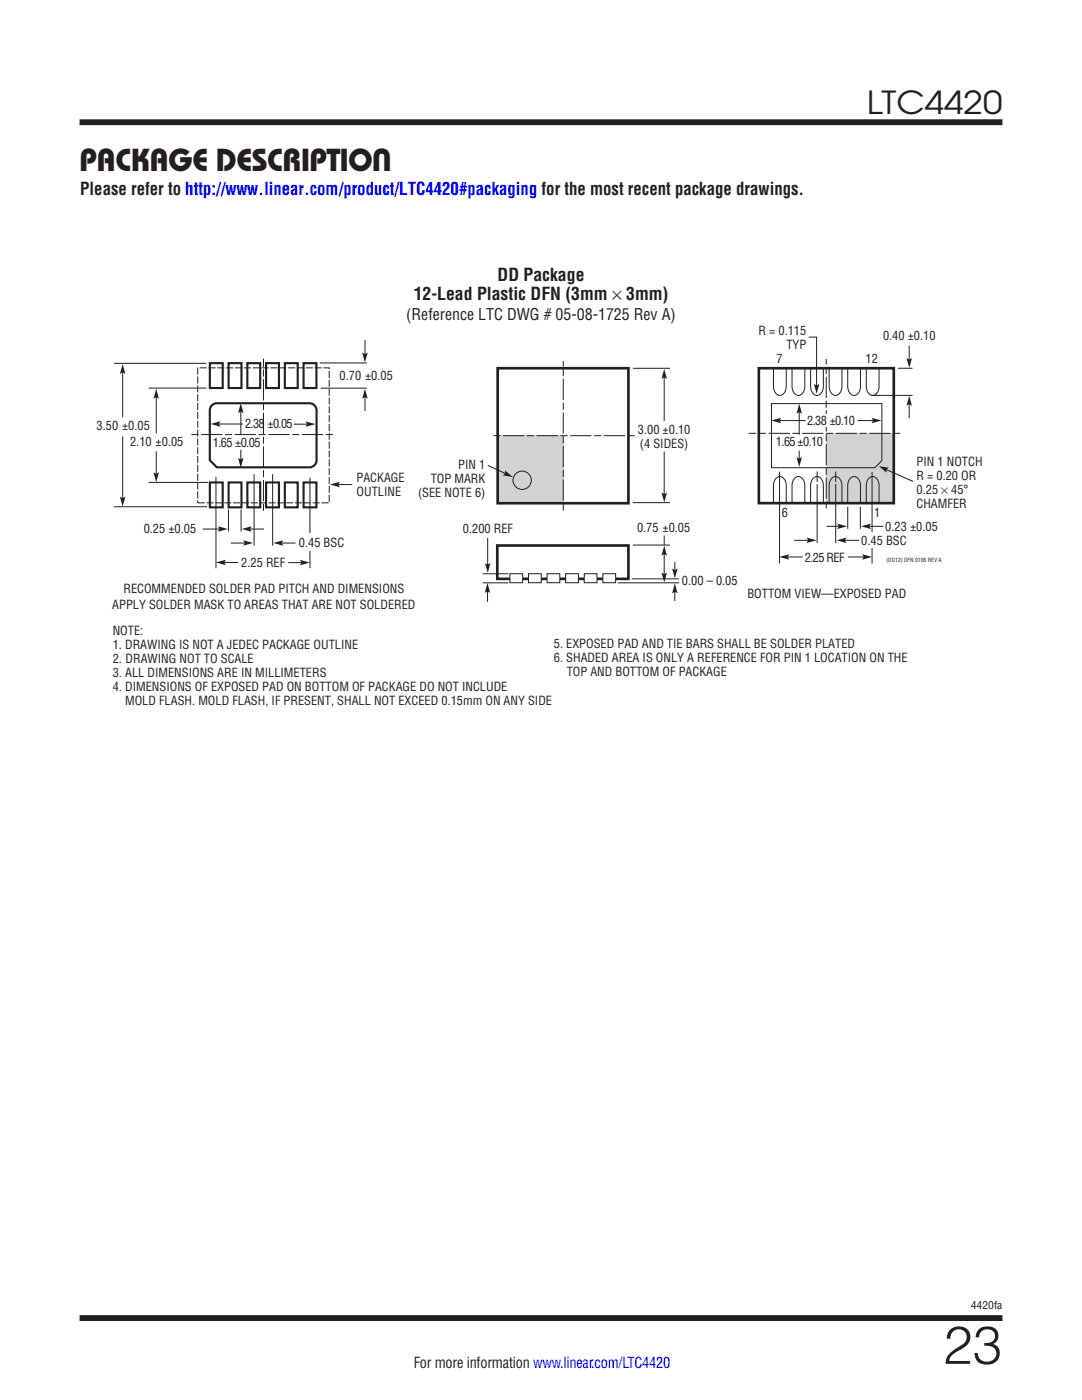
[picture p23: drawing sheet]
<svg xmlns="http://www.w3.org/2000/svg" width="216mm" height="279mm" viewBox="0 0 216 279" stroke-linecap="round" stroke-linejoin="round" font-family="sans-serif">
<defs><g id="words">
<text font-size="10.6" fill="#231f20" x="188.2" y="272.2">23</text>
<g font-size="6.3" fill="#231f20">
<text x="173" y="22.8">LTC4420</text>
<text x="15.9" y="34.1">PACKAGE DESCRIPTION</text>
</g>
<g font-size="3.5" fill="#231f20">
<text x="16" y="38.8">Please refer to http://www.linear.com/product/LTC4420#packaging for the most recent package drawings.</text>
<text x="82.5" y="59.9">12-Lead Plastic DFN (3mm × 3mm)</text>
<text x="99.3" y="56.1">DD Package</text>
</g>
<text font-size="3.2" fill="#231f20" x="81.1" y="63.8">(Reference LTC DWG # 05-08-1725 Rev A)</text>
<text font-size="3" fill="#231f20" x="82.5" y="273.1">For more information www.linear.com/LTC4420</text>
<g font-size="2.5" fill="#231f20">
<text x="151.4" y="66.8">R = 0.115</text>
<text x="156.9" y="69.6">TYP</text>
<text x="176.2" y="67.8">0.40 ±0.10</text>
<text x="67.8" y="75.9">0.70 ±0.05</text>
<text x="154.9" y="72.5">7</text>
<text x="172.7" y="72.5">12</text>
<text x="19.3" y="85.9">3.50 ±0.05</text>
<text x="26" y="89.1">2.10 ±0.05</text>
<text x="42.5" y="89.1">1.65 ±0.05</text>
<text x="48.9" y="85.5">2.38</text>
<text x="53.4" y="85.5">±0.05</text>
<text x="127.3" y="86.5">3.00 ±0.10</text>
<text x="127.7" y="89.4">(4 SIDES)</text>
<text x="154.8" y="89">1.65 ±0.10</text>
<text x="161.1" y="84.8">2.38</text>
<text x="165.6" y="84.8">±0.10</text>
<text x="91.4" y="93.6">PIN 1</text>
<text x="182.9" y="92.9">PIN 1 NOTCH</text>
<text x="182.9" y="95.8">R = 0.20 OR</text>
<text x="71.1" y="96.1">PACKAGE</text>
<text x="71.1" y="99">OUTLINE</text>
<text x="83.4" y="99.3">(SEE NOTE 6)</text>
<text x="85.9" y="96.5">TOP MARK</text>
<text x="182.9" y="98.6">0.25 × 45°</text>
<text x="182.9" y="101.4">CHAMFER</text>
<text x="28.7" y="106.4">0.25 ±0.05</text>
<text x="92.4" y="106.3">0.200 REF</text>
<text x="127.1" y="106.2">0.75 ±0.05</text>
<text x="156" y="103.1">6</text>
<text x="174.4" y="103.1">1</text>
<text x="176.7" y="105.9">0.23 ±0.05</text>
<text x="48.2" y="113.3">2.25 REF</text>
<text x="59.6" y="109.2">0.45 BSC</text>
<text x="160.6" y="112.1">2.25 REF</text>
<text x="171.9" y="108.7">0.45 BSC</text>
<text x="24.6" y="118.3">RECOMMENDED SOLDER PAD PITCH AND DIMENSIONS</text>
<text x="136.1" y="116.7">0.00 – 0.05</text>
<text x="149.1" y="119.4">BOTTOM VIEW—EXPOSED PAD</text>
<text x="22.4" y="121.5">APPLY SOLDER MASK TO AREAS THAT ARE NOT SOLDERED</text>
<text x="22.5" y="126.7">NOTE:</text>
<text x="22.5" y="129.5">1. DRAWING IS NOT A JEDEC PACKAGE OUTLINE</text>
<text x="110.5" y="129.3">5. EXPOSED PAD AND TIE BARS SHALL BE SOLDER PLATED</text>
<text x="22.5" y="132.3">2. DRAWING NOT TO SCALE</text>
<text x="22.5" y="135.1">3. ALL DIMENSIONS ARE IN MILLIMETERS</text>
<text x="22.5" y="138">4. DIMENSIONS OF EXPOSED PAD ON BOTTOM OF PACKAGE DO NOT INCLUDE</text>
<text x="110.5" y="132.1">6. SHADED AREA IS ONLY A REFERENCE FOR PIN 1 LOCATION ON THE</text>
<text x="113.1" y="135">TOP AND BOTTOM OF PACKAGE</text>
<text x="25" y="140.8">MOLD FLASH. MOLD FLASH, IF PRESENT, SHALL NOT EXCEED 0.15mm ON ANY SIDE</text>
</g>
<text font-size="2.1" fill="#231f20" x="193.7" y="261.2">4420fa</text>
<text font-size="1.1" fill="#231f20" x="176.9" y="112.2">(DD12) DFN 0106 REV A</text>
</g></defs>
<path d="M15.9 24.4h184.1M15.9 263h184.1" fill="none" stroke="#231f20" stroke-width="1.2" stroke-linecap="butt"/>
<g fill="#d1d2d4">
<path d="M99.3 86.9h13.1v13.5h-13.1z"/>
<path d="M164.9 86.5h13.4v13.9h-13.4z"/>
</g>
<g fill="none" stroke="#231f20" stroke-width=".2">
<path d="M173.9 78.9h8.2M179.2 73.5h2.9M181.4 69v3"/>
<circle cx="104.2" cy="95.8" r="1.83"/>
</g>
<path d="M180.9 71.5l.5 .3 .6-.3-.6 1.9z" fill="#231f20"/>
<path d="M161.4 67.3h1.5v9.9" fill="none" stroke="#231f20" stroke-width=".2"/>
<path d="M162.4 76.6l.6 .3 .5-.3-.5 2z" fill="#231f20"/>
<path d="M181.4 80.4v3" fill="none" stroke="#231f20" stroke-width=".2"/>
<path d="M181.4 79l.6 2-.6-.3-.5 .3z" fill="#231f20"/>
<path d="M159.5 89.9v1.9" fill="none" stroke="#231f20" stroke-width=".2"/>
<path d="M158.9 91.2l.6 .4 .5-.4-.5 2z" fill="#231f20"/>
<path d="M159.5 82v4.8" fill="none" stroke="#231f20" stroke-width=".2"/>
<path d="M159.5 80.6l.5 2-.5-.4-.6 .4z" fill="#231f20"/>
<path d="M134.6 112.2v1.8" fill="none" stroke="#231f20" stroke-width=".2"/>
<path d="M134.1 113.5l.6 .3 .5-.3-.5 1.9z" fill="#231f20"/>
<path d="M134.6 117.8v2.1" fill="none" stroke="#231f20" stroke-width=".2"/>
<path d="M134.7 116.4l.5 2-.5-.3-.6 .3z" fill="#231f20"/>
<path d="M132.5 106.9v1.8M132.5 110.1v4.6" fill="none" stroke="#231f20" stroke-width=".2"/>
<path d="M132 114.3l.5 .3 .6-.3-.6 1.9z" fill="#231f20"/>
<path d="M97.3 107.3v5.7" fill="none" stroke="#231f20" stroke-width=".2"/>
<g fill="#231f20">
<path d="M96.8 112.4l.5 .3 .6-.3-.6 1.9z"/>
<path d="M132.5 108.9l.6 2-.6-.3-.5 .3z"/>
</g>
<path d="M132.5 90.1v8.8" fill="none" stroke="#231f20" stroke-width=".2"/>
<path d="M132 98.3l.5 .3 .6-.3-.6 2z" fill="#231f20"/>
<path d="M132.5 75v9" fill="none" stroke="#231f20" stroke-width=".2"/>
<path d="M132.5 73.6l.6 2-.6-.3-.5 .3z" fill="#231f20"/>
<path d="M166.8 94.1v14.3M158.5 107.8h3" fill="none" stroke="#231f20" stroke-width=".2"/>
<path d="M161 107.3l1.9 .5-1.9 .6 .3-.6z" fill="#231f20"/>
<path d="M168.3 107.8h3.1" fill="none" stroke="#231f20" stroke-width=".2"/>
<path d="M166.9 107.8l2-.5-.3 .5 .3 .6z" fill="#231f20"/>
<path d="M171.1 83.9h3.4" fill="none" stroke="#231f20" stroke-width=".2"/>
<path d="M173.9 83.4l2 .5-2 .6 .3-.6z" fill="#231f20"/>
<path d="M155.3 83.9h5.5" fill="none" stroke="#231f20" stroke-width=".2"/>
<path d="M153.9 83.9l2-.5-.3 .5 .3 .6z" fill="#231f20"/>
<path d="M169.2 111.2h3.4" fill="none" stroke="#231f20" stroke-width=".2"/>
<path d="M172 110.6l2 .5-2 .6 .4-.6z" fill="#231f20"/>
<path d="M156.9 111.2h3.3" fill="none" stroke="#231f20" stroke-width=".2"/>
<path d="M155.5 111.1l2-.5-.3 .5 .3 .6z" fill="#231f20"/>
<path d="M164.9 105h2.7" fill="none" stroke="#231f20" stroke-width=".2"/>
<path d="M167.1 104.5l1.9 .5-1.9 .6 .3-.6z" fill="#231f20"/>
<path d="M97.4 92.9l3.7 1.7" fill="none" stroke="#231f20" stroke-width=".2"/>
<path d="M100.8 93.9l1.5 1.3-2-.3 .5-.4z" fill="#231f20"/>
<path d="M97.3 117.7v2.4M123.3 116.3h12.2M169.2 101.2v4.3M171.7 101.2v4.3" fill="none" stroke="#231f20" stroke-width=".2"/>
<path d="M97.3 116.3l.5 2-.5-.3-.6 .3z" fill="#231f20"/>
<path d="M99.3 73.5h26.1v26.9h-26.1z" fill="none" stroke="#231f20" stroke-width=".53"/>
<path d="M126.7 87h-28.4M179.6 86.5h-30.2M112.4 101.9v-29.8M164.9 101.5v-29.9" fill="none" stroke="#231f20" stroke-width=".2" stroke-dasharray="1.4 .5 4.2 .5" stroke-linecap="butt"/>
<path d="M165.9 96.4h1.7v.2h-1.7z" fill="#d1d2d4"/>
<path d="M163.1 94.1v14.3" fill="none" stroke="#231f20" stroke-width=".2"/>
<path d="M162.2 96.4h1.7v.2h-1.7z" fill="#fff"/>
<path d="M99.2 108.9h26.2v6.6h-26.2z" fill="none" stroke="#231f20" stroke-width=".53"/>
<path d="M116.6 114.5h2.5v1.8h-2.5z" fill="#fff"/>
<path d="M116.6 114.5h2.5v1.8h-2.5z" fill="none" stroke="#231f20" stroke-width=".2"/>
<path d="M120.3 114.5h2.5v1.8h-2.5z" fill="#fff"/>
<path d="M120.3 114.5h2.5v1.8h-2.5z" fill="none" stroke="#231f20" stroke-width=".2"/>
<path d="M112.9 114.5h2.5v1.8h-2.5z" fill="#fff"/>
<path d="M112.9 114.5h2.5v1.8h-2.5z" fill="none" stroke="#231f20" stroke-width=".2"/>
<path d="M109.2 114.5h2.5v1.8h-2.5z" fill="#fff"/>
<path d="M109.2 114.5h2.5v1.8h-2.5z" fill="none" stroke="#231f20" stroke-width=".2"/>
<path d="M105.5 114.5h2.5v1.8h-2.5z" fill="#fff"/>
<path d="M105.5 114.5h2.5v1.8h-2.5z" fill="none" stroke="#231f20" stroke-width=".2"/>
<path d="M101.7 114.5h2.6v1.8h-2.6z" fill="#fff"/>
<g fill="none" stroke="#231f20" stroke-width=".2">
<path d="M126.3 73.5h7.4M154.3 73.6v3.5a1.41 1.41 0 0 0 1.7 1.7 1.85 1.85 0 0 0 .9-1.7v-3.5M158 73.6v3.5a1.41 1.41 0 0 0 1.7 1.7 1.85 1.85 0 0 0 .9-1.7v-3.5M161.7 73.6v3.5a1.41 1.41 0 0 0 1.7 1.7 1.85 1.85 0 0 0 .9-1.7v-3.5M165.4 73.6v3.5a1.41 1.41 0 0 0 1.7 1.7 1.85 1.85 0 0 0 .9-1.7v-3.5M169.2 73.6v3.5a1.41 1.41 0 0 0 1.6 1.7 1.85 1.85 0 0 0 .9-1.7v-3.5M172.9 73.6v3.5a1.41 1.41 0 0 0 1.6 1.7 1.85 1.85 0 0 0 .9-1.7v-3.5M153.9 80.5h22.1v11.4l-1.4 1.4h-20.7zM155.5 94.1v18.4M174 94.2v18.3M96.3 114.5h5.1M96.3 116.3h5.1"/>
<path d="M101.7 114.5h2.6v1.8h-2.6zM126.1 115.5h9.4M126.3 100.3h7.4M126.3 108.8h7.4M154.3 100.4v-3.5a1.41 1.41 0 0 1 1.7-1.7 1.85 1.85 0 0 1 .9 1.7v3.5M158 100.4v-3.5a1.41 1.41 0 0 1 1.7-1.7 1.85 1.85 0 0 1 .9 1.7v3.5M161.7 100.4v-3.5a1.41 1.41 0 0 1 1.7-1.7 1.85 1.85 0 0 1 .9 1.7v3.5M165.4 100.4v-3.5a1.41 1.41 0 0 1 1.7-1.7 1.85 1.85 0 0 1 .9 1.7v3.5M169.2 100.4v-3.5a1.41 1.41 0 0 1 1.6-1.7 1.85 1.85 0 0 1 .9 1.7v3.5M172.9 100.4v-3.5a1.41 1.41 0 0 1 1.6-1.7 1.85 1.85 0 0 1 .9 1.7v3.5"/>
</g>
<path d="M151.4 73.5h26.9v26.9h-26.9z" fill="none" stroke="#231f20" stroke-width=".53"/>
<path d="M175.6 103.6h.8v5.5h-.8z" fill="#fff"/>
<path d="M173.2 105h3" fill="none" stroke="#231f20" stroke-width=".2"/>
<path d="M171.8 105l2-.5-.3 .5 .3 .6z" fill="#231f20"/>
<path d="M176.6 93.6l5.6 2.5" fill="none" stroke="#231f20" stroke-width=".2"/>
<path d="M175.3 93l2.1 .4-.5 .3v.6z" fill="#231f20"/>
<g fill="#fff">
<path d="M164 82.6h1.6v2.5h-1.6z"/>
<path d="M173.7 106.3h.8v3h-.8z"/>
<path d="M56.8 96.3h2.6v5h-2.6z"/>
</g>
<path d="M56.8 96.3h2.6v5h-2.6z" fill="none" stroke="#231f20" stroke-width=".42"/>
<path d="M60.6 96.3h2.5v5h-2.5z" fill="#fff"/>
<path d="M60.6 96.3h2.5v5h-2.5z" fill="none" stroke="#231f20" stroke-width=".42"/>
<path d="M41.9 96.3h2.5v5h-2.5z" fill="#fff"/>
<path d="M41.9 96.3h2.5v5h-2.5z" fill="none" stroke="#231f20" stroke-width=".42"/>
<path d="M45.6 96.3h2.6v5h-2.6z" fill="#fff"/>
<path d="M45.6 96.3h2.6v5h-2.6z" fill="none" stroke="#231f20" stroke-width=".42"/>
<path d="M49.4 96.3h2.5v5h-2.5z" fill="#fff"/>
<path d="M49.4 96.3h2.5v5h-2.5z" fill="none" stroke="#231f20" stroke-width=".42"/>
<path d="M53.1 96.3h2.6v5h-2.6z" fill="#fff"/>
<path d="M53.1 96.3h2.6v5h-2.6z" fill="none" stroke="#231f20" stroke-width=".42"/>
<path d="M56.8 72.5h2.6v4.9h-2.6z" fill="#fff"/>
<path d="M56.8 72.5h2.6v4.9h-2.6z" fill="none" stroke="#231f20" stroke-width=".42"/>
<path d="M60.6 72.5h2.5v4.9h-2.5z" fill="#fff"/>
<path d="M60.6 72.5h2.5v4.9h-2.5z" fill="none" stroke="#231f20" stroke-width=".42"/>
<path d="M41.9 72.5h2.5v4.9h-2.5z" fill="#fff"/>
<path d="M41.9 72.5h2.5v4.9h-2.5z" fill="none" stroke="#231f20" stroke-width=".42"/>
<path d="M45.6 72.5h2.6v4.9h-2.6z" fill="#fff"/>
<path d="M45.6 72.5h2.6v4.9h-2.6z" fill="none" stroke="#231f20" stroke-width=".42"/>
<path d="M49.4 72.5h2.5v4.9h-2.5z" fill="#fff"/>
<path d="M49.4 72.5h2.5v4.9h-2.5z" fill="none" stroke="#231f20" stroke-width=".42"/>
<path d="M53.1 72.5h2.6v4.9h-2.6z" fill="#fff"/>
<path d="M53.1 72.5h2.6v4.9h-2.6zM42.1 81.1l.7-.6h.5h18.5a1.41 1.41 0 0 1 1.4 1.4v10a1.41 1.41 0 0 1-1.4 1.4h-18.5l-1.4-1.4v-10z" fill="none" stroke="#231f20" stroke-width=".42"/>
<path d="M39.5 73.4h26.2v27h-26.2z" fill="none" stroke="#231f20" stroke-width=".2" stroke-dasharray="1.4 .4" stroke-linecap="butt"/>
<path d="M38.2 86.7h28.5M52.6 102v-30.4" fill="none" stroke="#231f20" stroke-width=".2" stroke-dasharray="1.4 .5 4.2 .5" stroke-linecap="butt"/>
<path d="M50.7 94.6v14.3M54.4 94.6v14.3M46.1 108.4h3" fill="none" stroke="#231f20" stroke-width=".2"/>
<path d="M48.5 107.8l2 .6-2 .5 .3-.5z" fill="#231f20"/>
<path d="M55.9 108.4h3.1" fill="none" stroke="#231f20" stroke-width=".2"/>
<path d="M54.5 108.4l2-.6-.3 .6 .3 .5z" fill="#231f20"/>
<path d="M44.5 112.3h3" fill="none" stroke="#231f20" stroke-width=".2"/>
<path d="M43.1 112.2l2-.5-.4 .5 .4 .6z" fill="#231f20"/>
<path d="M72.8 79v3" fill="none" stroke="#231f20" stroke-width=".2"/>
<path d="M72.8 77.6l.6 2-.6-.4-.5 .4z" fill="#231f20"/>
<path d="M72.8 67.9v3" fill="none" stroke="#231f20" stroke-width=".2"/>
<path d="M72.3 70.4l.5 .3 .6-.3-.6 1.9z" fill="#231f20"/>
<path d="M57.5 112.3h2.9" fill="none" stroke="#231f20" stroke-width=".2"/>
<path d="M59.8 111.7l2 .6-2 .5 .4-.5z" fill="#231f20"/>
<path d="M43.4 84.6h5.1" fill="none" stroke="#231f20" stroke-width=".2"/>
<path d="M42 84.6l2-.5-.3 .5 .3 .6z" fill="#231f20"/>
<path d="M58.6 84.7h2.9" fill="none" stroke="#231f20" stroke-width=".2"/>
<path d="M61 84.1l1.9 .5-1.9 .6 .3-.6z" fill="#231f20"/>
<path d="M40.4 105.6h3.7" fill="none" stroke="#231f20" stroke-width=".2"/>
<path d="M43.5 105l2 .6-2 .5 .3-.5z" fill="#231f20"/>
<path d="M49.6 105.6h3.1" fill="none" stroke="#231f20" stroke-width=".2"/>
<path d="M48.2 105.6l2-.6-.3 .6 .3 .5z" fill="#231f20"/>
<path d="M63.8 72.4h9.4M64 77.5h9.2M43.1 95.2v18.2M48.1 81.9v4.8M61.8 95.3v18.1M45.6 101.7v4.4M48.1 101.7v4.4" fill="none" stroke="#231f20" stroke-width=".2"/>
<path d="M48 80.5l.6 2-.6-.4-.5 .4z" fill="#231f20"/>
<path d="M48.1 89.8v2.2" fill="none" stroke="#231f20" stroke-width=".2"/>
<path d="M47.5 91.4l.5 .3 .6-.3-.6 2z" fill="#231f20"/>
<path d="M31.2 79v7.5" fill="none" stroke="#231f20" stroke-width=".2"/>
<path d="M31.2 77.6l.5 2-.5-.4-.6 .4z" fill="#231f20"/>
<path d="M31.2 90.1v4.7" fill="none" stroke="#231f20" stroke-width=".2"/>
<path d="M30.6 94.3l.6 .3 .5-.3-.5 1.9z" fill="#231f20"/>
<path d="M24.5 74v9.3" fill="none" stroke="#231f20" stroke-width=".2"/>
<path d="M24.5 72.6l.5 2-.5-.3-.6 .3z" fill="#231f20"/>
<path d="M24.5 87.1v12.6" fill="none" stroke="#231f20" stroke-width=".2"/>
<path d="M23.9 99.1l.6 .3 .5-.3-.5 2z" fill="#231f20"/>
<path d="M22.8 72.5h18.4M29.6 77.4h11.6M29.6 96.3h11.9M67.2 96.7h3.1M22.8 101.1h18.5" fill="none" stroke="#231f20" stroke-width=".2"/>
<path d="M65.8 96.7l2-.5-.3 .5 .3 .5z" fill="#231f20"/>
<g fill="#fff">
<path d="M62.8 106.7h1v3.1h-1z"/>
<path d="M61.2 106.5h1.4v3.5h-1.4z"/>
</g>
<use href="#words"/>
</svg>
